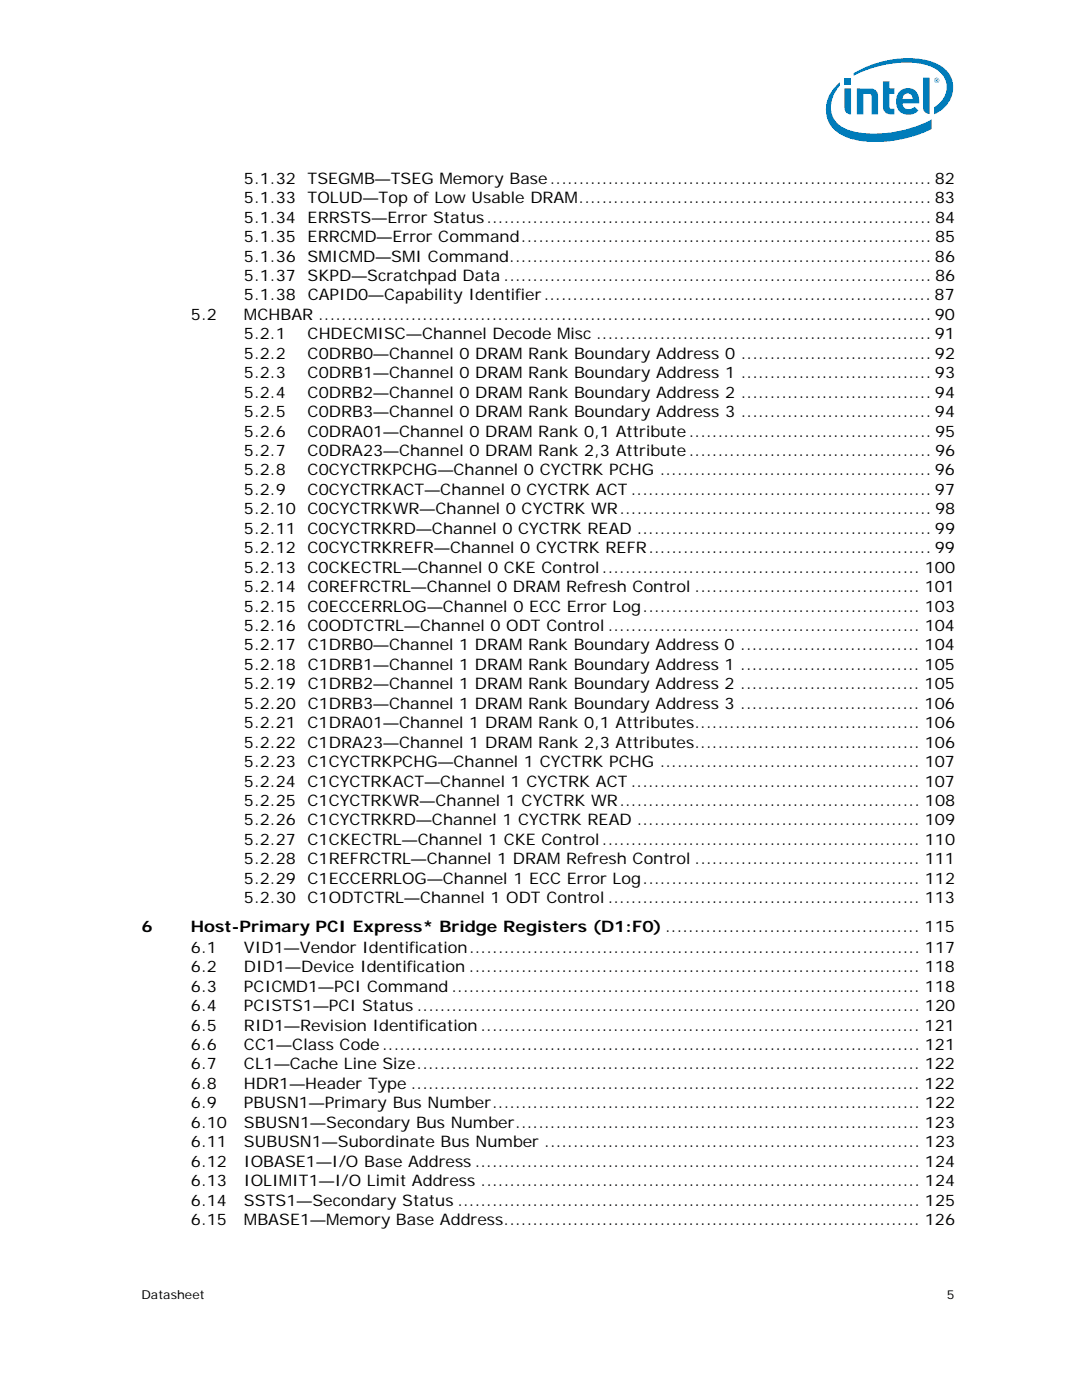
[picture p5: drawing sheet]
<svg xmlns="http://www.w3.org/2000/svg" width="216mm" height="279mm" viewBox="0 0 216 279" stroke-linecap="round" stroke-linejoin="round" font-family="sans-serif">
<defs><g id="words">
<g font-size="3.2">
<text x="48.7" y="36.7">5.1.32</text>
<text x="48.7" y="40.6">5.1.33</text>
<text x="61.4" y="36.7">TSEGMB—TSEG Memory Base.................................................................. 82</text>
<text x="61.4" y="40.6">TOLUD—Top of Low Usable DRAM............................................................. 83</text>
<text x="48.7" y="44.5">5.1.34</text>
<text x="61.4" y="44.5">ERRSTS—Error Status............................................................................. 84</text>
<text x="48.7" y="48.3">5.1.35</text>
<text x="48.7" y="52.2">5.1.36</text>
<text x="61.4" y="48.3">ERRCMD—Error Command....................................................................... 85</text>
<text x="61.4" y="52.2">SMICMD—SMI Command......................................................................... 86</text>
<text x="48.7" y="56.1">5.1.37</text>
<text x="48.7" y="60">5.1.38</text>
<text x="61.4" y="56.1">SKPD—Scratchpad Data .......................................................................... 86</text>
<text x="61.4" y="60">CAPID0—Capability Identifier................................................................... 87</text>
<text x="38.1" y="63.9">5.2</text>
<text x="48.7" y="63.9">MCHBAR .......................................................................................................... 90</text>
<text x="48.7" y="67.7">5.2.1</text>
<text x="48.7" y="71.6">5.2.2</text>
<text x="61.4" y="67.7">CHDECMISC—Channel Decode Misc .......................................................... 91</text>
<text x="61.4" y="71.6">C0DRB0—Channel 0 DRAM Rank Boundary Address 0 ................................. 92</text>
<text x="48.7" y="75.5">5.2.3</text>
<text x="61.4" y="75.5">C0DRB1—Channel 0 DRAM Rank Boundary Address 1 ................................. 93</text>
<text x="48.7" y="79.4">5.2.4</text>
<text x="48.7" y="83.2">5.2.5</text>
<text x="61.4" y="79.4">C0DRB2—Channel 0 DRAM Rank Boundary Address 2 ................................. 94</text>
<text x="61.4" y="83.2">C0DRB3—Channel 0 DRAM Rank Boundary Address 3 ................................. 94</text>
<text x="48.7" y="87.1">5.2.6</text>
<text x="61.4" y="87.1">C0DRA01—Channel 0 DRAM Rank 0,1 Attribute.......................................... 95</text>
<text x="48.7" y="91">5.2.7</text>
<text x="48.7" y="94.9">5.2.8</text>
<text x="61.4" y="91">C0DRA23—Channel 0 DRAM Rank 2,3 Attribute.......................................... 96</text>
<text x="61.4" y="94.9">C0CYCTRKPCHG—Channel 0 CYCTRK PCHG ............................................... 96</text>
<text x="48.7" y="98.8">5.2.9</text>
<text x="61.4" y="98.8">C0CYCTRKACT—Channel 0 CYCTRK ACT .................................................... 97</text>
<text x="48.7" y="102.7">5.2.10</text>
<text x="48.7" y="106.5">5.2.11</text>
<text x="61.4" y="106.5">C0CYCTRKRD—Channel 0 CYCTRK READ ................................................... 99</text>
<text x="61.4" y="102.7">C0CYCTRKWR—Channel 0 CYCTRK WR...................................................... 98</text>
<text x="48.7" y="110.4">5.2.12</text>
<text x="61.4" y="110.4">C0CYCTRKREFR—Channel 0 CYCTRK REFR................................................. 99</text>
<text x="48.7" y="114.3">5.2.13</text>
<text x="48.7" y="118.2">5.2.14</text>
<text x="61.4" y="118.2">C0REFRCTRL—Channel 0 DRAM Refresh Control ....................................... 101</text>
<text x="61.4" y="114.3">C0CKECTRL—Channel 0 CKE Control....................................................... 100</text>
<text x="48.7" y="122.1">5.2.15</text>
<text x="48.7" y="125.9">5.2.16</text>
<text x="61.4" y="122.1">C0ECCERRLOG—Channel 0 ECC Error Log................................................ 103</text>
<text x="61.4" y="125.9">C0ODTCTRL—Channel 0 ODT Control ...................................................... 104</text>
<text x="48.7" y="129.8">5.2.17</text>
<text x="61.4" y="129.8">C1DRB0—Channel 1 DRAM Rank Boundary Address 0 ............................... 104</text>
<text x="48.7" y="133.7">5.2.18</text>
<text x="48.7" y="137.6">5.2.19</text>
<text x="61.4" y="133.7">C1DRB1—Channel 1 DRAM Rank Boundary Address 1 ............................... 105</text>
<text x="61.4" y="137.6">C1DRB2—Channel 1 DRAM Rank Boundary Address 2 ............................... 105</text>
<text x="48.7" y="141.5">5.2.20</text>
<text x="61.4" y="141.5">C1DRB3—Channel 1 DRAM Rank Boundary Address 3 ............................... 106</text>
<text x="48.7" y="145.4">5.2.21</text>
<text x="48.7" y="149.2">5.2.22</text>
<text x="61.4" y="145.4">C1DRA01—Channel 1 DRAM Rank 0,1 Attributes....................................... 106</text>
<text x="61.4" y="149.2">C1DRA23—Channel 1 DRAM Rank 2,3 Attributes....................................... 106</text>
<text x="48.7" y="153.1">5.2.23</text>
<text x="61.4" y="153.1">C1CYCTRKPCHG—Channel 1 CYCTRK PCHG ............................................. 107</text>
<text x="48.7" y="157">5.2.24</text>
<text x="48.7" y="160.9">5.2.25</text>
<text x="61.4" y="157">C1CYCTRKACT—Channel 1 CYCTRK ACT .................................................. 107</text>
<text x="61.4" y="160.9">C1CYCTRKWR—Channel 1 CYCTRK WR.................................................... 108</text>
<text x="48.7" y="164.7">5.2.26</text>
<text x="61.4" y="164.7">C1CYCTRKRD—Channel 1 CYCTRK READ ................................................. 109</text>
<text x="48.7" y="168.6">5.2.27</text>
<text x="48.7" y="172.5">5.2.28</text>
<text x="61.4" y="172.5">C1REFRCTRL—Channel 1 DRAM Refresh Control ....................................... 111</text>
<text x="61.4" y="168.6">C1CKECTRL—Channel 1 CKE Control....................................................... 110</text>
<text x="48.7" y="176.4">5.2.29</text>
<text x="61.4" y="176.4">C1ECCERRLOG—Channel 1 ECC Error Log................................................ 112</text>
<text x="28.2" y="185.9">6</text>
<text x="38.1" y="185.9">Host-Primary PCI Express* Bridge Registers (D1:F0) ............................................ 115</text>
<text x="48.7" y="180.3">5.2.30</text>
<text x="61.4" y="180.3">C1ODTCTRL—Channel 1 ODT Control ...................................................... 113</text>
<text x="38.1" y="190.1">6.1</text>
<text x="48.7" y="190.1">VID1—Vendor Identification.............................................................................. 117</text>
<text x="38.1" y="194">6.2</text>
<text x="38.1" y="197.9">6.3</text>
<text x="48.7" y="194">DID1—Device Identification .............................................................................. 118</text>
<text x="48.7" y="197.9">PCICMD1—PCI Command ................................................................................. 118</text>
<text x="38.1" y="201.8">6.4</text>
<text x="48.7" y="201.8">PCISTS1—PCI Status ....................................................................................... 120</text>
<text x="38.1" y="205.7">6.5</text>
<text x="38.1" y="209.6">6.6</text>
<text x="48.7" y="205.7">RID1—Revision Identification ............................................................................ 121</text>
<text x="48.7" y="209.6">CC1—Class Code............................................................................................. 121</text>
<text x="38.1" y="213.4">6.7</text>
<text x="48.7" y="213.4">CL1—Cache Line Size....................................................................................... 122</text>
<text x="38.1" y="217.3">6.8</text>
<text x="38.1" y="221.2">6.9</text>
<text x="48.7" y="217.3">HDR1—Header Type ........................................................................................ 122</text>
<text x="48.7" y="221.2">PBUSN1—Primary Bus Number.......................................................................... 122</text>
<text x="38.1" y="225.1">6.10</text>
<text x="48.7" y="225.1">SBUSN1—Secondary Bus Number...................................................................... 123</text>
<text x="38.1" y="229">6.11</text>
<text x="38.1" y="232.8">6.12</text>
<text x="48.7" y="229">SUBUSN1—Subordinate Bus Number ................................................................. 123</text>
<text x="48.7" y="232.8">IOBASE1—I/O Base Address ............................................................................. 124</text>
<text x="38.1" y="236.7">6.13</text>
<text x="48.7" y="236.7">IOLIMIT1—I/O Limit Address ............................................................................ 124</text>
<text x="38.1" y="240.6">6.14</text>
<text x="38.1" y="244.5">6.15</text>
<text x="48.7" y="240.6">SSTS1—Secondary Status ................................................................................ 125</text>
<text x="48.7" y="244.5">MBASE1—Memory Base Address........................................................................ 126</text>
</g>
<g font-size="2.5">
<text x="28.2" y="259.2">Datasheet</text>
<text x="188.9" y="259.2">5</text>
</g>
</g></defs>
<g fill="#007cba">
<path d="M184.2 15.5h1.3v7.3a1.29 1.29 0 0 1-1.3-1.4z"/>
<path d="M168.5 17.7h1.3v5.2a1.29 1.29 0 0 1-1.3-1.4z"/>
<path d="M168.5 15.7h1.3v1.2h-1.3z"/>
<path d="M176.2 16.3h1.3v1.4h1v1h-1v2.8l.2 .2h.8v1.1a1.79 1.79 0 0 1-2.3-1z"/>
<path d="M171 17.7h2.7a1.42 1.42 0 0 1 1.5 1.5v3.6h-1.3v-3.6l-.2-.4-.3-.1h-1.1v4.1h-1.3z"/>
<path d="M166.9 17a6.1 6.1 0 0 0-1.9 6.4 6.1 6.1 0 0 0 4.9 4.4 24.2 24.2 0 0 0 16-2.1v-1.9a23.6 23.6 0 0 1-16.1 2.3 5 5 0 0 1-3-7.9l.8-1.1v-.7zM170.3 14.6v.5a22.7 22.7 0 0 1 13.7-2.3 5.4 5.4 0 0 1 4.8 3.9 4.7 4.7 0 0 1-2.4 4.7v1.4a5.6 5.6 0 0 0 2.8-8.4 9.2 9.2 0 0 0-6.7-2.8 21.6 21.6 0 0 0-12.2 3z"/>
<path d="M179.7 18.1a2.28 2.28 0 0 1 2.6-.3 2.28 2.28 0 0 1 1.1 2.4v.4h-3.3a1.29 1.29 0 0 0 .9 1.2 1.29 1.29 0 0 0 1.5-.5l.8 .8a2.6 2.6 0 0 1-3.3 .5 2.6 2.6 0 0 1-1.1-3.1l.1-.5zM180.4 19l-.3 .7h2a.99 .99 0 0 0-.6-1 .99 .99 0 0 0-1.1 .3z"/>
<path d="M186.4 16a.52 .52 0 0 1 1 0 .52 .52 0 0 1-1 0zM186.5 16a.43 .43 0 0 0 .8 0 .43 .43 0 0 0-.8 0zM186.7 15.7h.4l.1 .6-.3-.2-.2 .2zM186.8 15.8v.2h.2v-.2z"/>
</g>
<use href="#words"/>
</svg>
